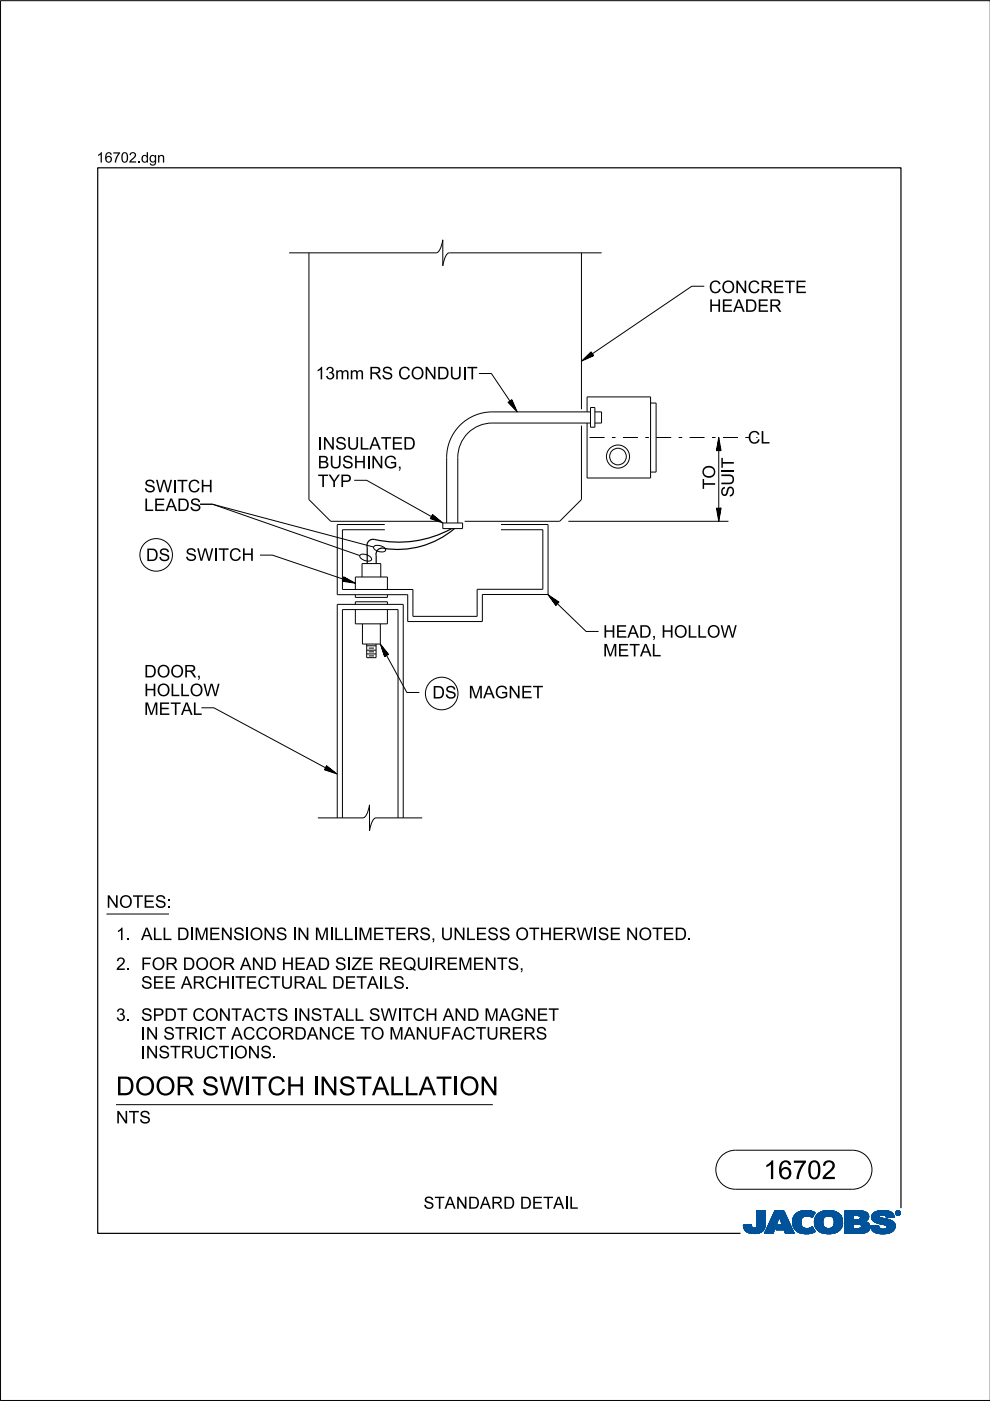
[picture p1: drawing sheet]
<svg xmlns="http://www.w3.org/2000/svg" width="210mm" height="297mm" viewBox="0 0 210 297" stroke-linecap="round" stroke-linejoin="round" font-family="sans-serif">
<defs><g id="words">
<g font-size="4">
<text x="24.6" y="232.2">DOOR SW I</text>
<text x="53.3" y="232.2">TCH</text>
<text x="66.2" y="232.2">I</text>
<text x="71.8" y="232.2">STALLATI</text>
<text x="97.4" y="232.2">ON</text>
<text x="161.9" y="250">16702</text>
</g>
<g font-size="2.6">
<text x="150.3" y="62.1">CON</text>
<text x="158.5" y="62.1">CRETE</text>
<text x="150.3" y="66.1">H</text>
<text x="153" y="66.1">EADER</text>
<text x="66.9" y="80.4">13mm RS CON</text>
<text x="92.6" y="80.4">DUI</text>
<text x="99" y="80.4">T</text>
<text x="67.4" y="95.3">I</text>
<text x="71.1" y="95.3">SULATED</text>
<text x="158.6" y="94">CL</text>
<text x="67.4" y="99.3">BUSH</text>
<text x="77.7" y="99.3">I</text>
<text x="81.4" y="99.3">G,</text>
<text x="30.6" y="104.4">SW I</text>
<text x="37.6" y="104.4">TCH</text>
<text x="67.4" y="103.3">TYP</text>
<text x="151.6" y="103.7" transform="rotate(-90 151.6 103.7)">TO</text>
<text x="155.6" y="105.4" transform="rotate(-90 155.6 105.4)">SUIT</text>
<text x="30.6" y="108.3">LEADS</text>
<text x="31" y="118.9">DS</text>
<text x="39.3" y="118.9">SW I</text>
<text x="46.3" y="118.9">TCH</text>
<text x="127.9" y="135.2">H</text>
<text x="130.5" y="135.2">EAD,H</text>
<text x="142.9" y="135.2">OLLOW</text>
<text x="30.6" y="143.6">DOOR,</text>
<text x="127.9" y="139.2">M</text>
<text x="131" y="139.2">ETAL</text>
<text x="30.6" y="147.6">H</text>
<text x="33.2" y="147.6">OLLOW</text>
<text x="91.7" y="148.1">DS</text>
<text x="99.4" y="148.1">M</text>
<text x="102.4" y="148.1">AGN</text>
<text x="110.5" y="148.1">ET</text>
<text x="30.6" y="151.6">M</text>
<text x="33.6" y="151.6">ETAL</text>
<text x="22.6" y="192.5">N</text>
<text x="25.2" y="192.5">OTES:</text>
<text x="24.6" y="199.3">1. ALLDI</text>
<text x="41.2" y="199.3">M</text>
<text x="44.3" y="199.3">EN</text>
<text x="49.4" y="199.3">SI</text>
<text x="52.9" y="199.3">ON</text>
<text x="63" y="199.3">N</text>
<text x="66.7" y="199.3">M</text>
<text x="70.8" y="199.3">L</text>
<text x="76" y="199.3">M</text>
<text x="79" y="199.3">ETERS,UN</text>
<text x="98.8" y="199.3">LESS OTH</text>
<text x="117.1" y="199.3">ERW I</text>
<text x="126.7" y="199.3">SE N</text>
<text x="135.4" y="199.3">OTED.</text>
<text x="24.6" y="205.7">2. FOR DOOR AN</text>
<text x="29.9" y="209.6">SEE ARCH</text>
<text x="48.8" y="209.6">I</text>
<text x="49.9" y="209.6">TECTURALDETAIS.</text>
<text x="56" y="205.7">D H</text>
<text x="62.4" y="205.7">EAD SI</text>
<text x="74.5" y="205.7">ZE REQUI</text>
<text x="81.3" y="209.6">L</text>
<text x="92" y="205.7">REM</text>
<text x="100.2" y="205.7">EN</text>
<text x="105.4" y="205.7">TS,</text>
<text x="24.6" y="216.4">3. SPDT CON</text>
<text x="29.9" y="220.4">I</text>
<text x="34.6" y="220.4">STRI</text>
<text x="43.1" y="220.4">CT ACCORDAN</text>
<text x="49" y="216.4">TACTS I</text>
<text x="63.2" y="216.4">N</text>
<text x="65.9" y="216.4">STALLSW I</text>
<text x="70.2" y="220.4">CE TO M</text>
<text x="85.2" y="216.4">TCH</text>
<text x="85.6" y="220.4">AN</text>
<text x="90.8" y="220.4">UFACTURERS</text>
<text x="93.8" y="216.4">AN</text>
<text x="99" y="216.4">D M</text>
<text x="105.8" y="216.4">AGN</text>
<text x="113.8" y="216.4">ET</text>
<text x="29.9" y="224.4">I</text>
<text x="33.6" y="224.4">STRUCTI</text>
<text x="49.6" y="224.4">ON</text>
<text x="55.2" y="224.4">S.</text>
<text x="24.6" y="238.2">N</text>
<text x="27.3" y="238.2">TS</text>
<text x="89.8" y="256.3">STAN</text>
<text x="99.2" y="256.3">DARD DETAI</text>
<text x="120.6" y="256.3">L</text>
</g>
<g font-size="2.2">
<text x="20.5" y="34.5">16702.</text>
<text x="29.9" y="34.5">dgn</text>
</g>
</g></defs>
<g fill="none" stroke="#00539a" stroke-width=".21">
<path d="M157.6 259.8h1.7M157.6 259.9h1.7M157.6 259.9l1.7 .1M157.6 260h1.8M158.1 259.7h1.2M159.3 259.7h-1.7l.1 .7M159.3 259.7h-.9M159.3 259.7l.1 .3M159.4 260l.1 .3M160.4 260l-.2 .3h2M160.5 259.6h1.8M160.5 259.6l-.1 .4"/>
<path d="M160.5 259.7h1.8M160.5 256.7v2.9M160.5 256.9h1.8M160.5 257.5h1.8M160.5 256.7h1.8v2.7M160.5 256.8h1.8M160.5 256.8l1.8 .1M160.5 256.9l1.8 .1M160.5 257h1.8M160.5 257.1h1.8M160.5 257.2h1.8M160.5 257.2l1.8 .1"/>
<path d="M160.5 257.3h1.8M160.5 257.4h1.8M160.5 257.4l1.8 .1M160.5 257.6h1.8M160.5 257.6l1.8 .1M160.5 257.7h1.8M160.5 257.8h1.8M160.5 257.9h1.8M160.5 258h1.8M160.5 258.1h1.8M160.5 258.1l1.8 .1M160.5 258.2h1.8"/>
<path d="M160.5 258.3h1.8M160.5 258.3l1.8 .1M160.5 258.4h1.8M160.5 258.5h1.8M160.5 258.5l1.8 .1M160.5 258.6h1.8M160.5 258.6l1.8 .1M160.5 258.7h1.8M160.5 258.8h1.8M160.5 258.9h1.8M160.5 259h1.8M160.5 259.1h1.8"/>
<path d="M160.5 259.2h1.8M160.5 259.3h1.8M160.5 259.8h1.8M162.2 260h-1.8M162.2 259.9v.3M162.2 259.9h-1.8M162.2 259.8h-1.7M162.3 259.4l-.1 .5M162.3 259.4v-2.7h-1.8v2.9M162.3 259.5h-1.8M162.3 259.6h-1.8M162.3 256.7l-1.8 .1"/>
<path d="M162.3 259.4h-1.8M163.7 258.1h3.1M163.7 258h3.1M163.7 257.9h3M163.8 257.8h2.9M163.8 257.7h2.9M163.8 257.7h2.8M163.9 257.6h2.7M163.9 257.5h2.7M164 257.4h2.5M164 257.3h2.5M164.1 257.2h2.3"/>
<path d="M164.1 257.1h2.3M164.1 257h2.3M164.2 257h2.1M164.2 256.9h2.1M164.2 256.8h2.1M164.3 256.7h1.9l2.2 4.8h-1.9l-.3-.8h-1.7l.4-1h1l-.7-1.7-1.3 3.5h-1.8zM164.5 260h-1.7M164.5 259.9l-1.7 .1M164.5 259.9h-1.7M164.5 259.8l-1.7 .1M164.6 259.8h-1.7M164.6 259.7l-1.7 .1"/>
<path d="M164.6 259.7h-1.7M164.6 259.6h-1.7M164.6 259.5l-1.6 .1M164.7 259.5h-1.7M164.7 259.4l-1.7 .1M164.7 259.4h-1.7M164.7 259.3l-1.6 .1M164.7 259.3h-1.6M164.8 259.2l-1.7 .1M164.8 259.2h-1.7M164.8 259.1l-1.6 .1M164.8 260h2.9"/>
<path d="M164.8 259.1h-1.6M164.8 259.9h2.9M164.8 259l-1.6 .1M164.9 259.9h2.7M164.9 259h-1.7M164.9 259.8h2.7M164.9 258.9h-1.6M164.9 258.8h-1.6M164.9 259.7h2.7M164.9 259.7l-.4 1 3.6 .1M165 258.7h-1.6M165 258.6l-1.6 .1"/>
<path d="M165 258.6h-1.6M165 258.5l-1.6 .1M165 258.5h-1.6M165.1 258.4l-1.6 .1M165.1 258.4h-1.6M165.1 258.3l-1.6 .1M165.1 258.3h-1.6M165.1 258.2l-1.5 .1M165.1 258.2h-1.5M165.2 258.1l-1.6 .1M165.2 258.1h-1.6M165.2 258l.7 1.7h-1"/>
<path d="M165.2 258l.7 1.7M165.3 258.1h1.5M165.3 258.1l1.6 .1M165.3 258.2h1.6M165.3 258.2l1.6 .1M165.3 258.3h1.6M165.4 258.3l1.6 .1M165.4 258.4h1.6M165.4 258.4l1.6 .1M165.4 258.5h1.6M165.4 258.5l1.7 .1M165.4 258.6h1.7"/>
<path d="M165.5 258.6l1.6 .1M165.5 258.7h1.6M165.5 258.8h1.7M165.5 258.9h1.7M165.6 258.9h1.6M165.6 259h1.7M165.6 259l1.7 .1M165.6 259.1h1.7M165.6 259.1l1.7 .1M165.7 259.2h1.7M165.7 259.2l1.7 .1M165.7 259.3h1.7"/>
<path d="M165.7 259.3l1.7 .1M165.7 259.4h1.7M165.8 259.4l1.7 .1M165.8 259.5h1.7M165.8 259.5l1.7 .1M165.8 259.6h1.7M166.2 256.7l2.2 4.8M166.2 256.8l-1.9-.1-2.2 4.8h1.8l1.3-3.5M168 258.9l.4 1.5M168 258.9h1.8M168 259h1.8M168 259.1h1.8"/>
<path d="M168 259.2h1.8M168 259.2l1.8 .1M168 259.3h1.8M168 259.3l1.8 .1M168.1 259.4h1.8M168.1 259.5h1.7M168.1 259.4l1.7 .1M168.1 259.5l1.8 .1M168.1 259.6h1.8M168.1 259.7h1.8M168.1 259.7l1.8 .1M168.1 259.8h1.8"/>
<path d="M168.1 259.8l1.8 .1M168.2 260h1.8M168.2 259.9h1.8M168.3 258l-.3 .9M168.9 257.3l-.6 .7M169.1 257.1h3.6M169.2 257h3.4M169.4 256.9h3.1M169.5 256.9h2.9M169.8 256.8h2.4M169.8 259.1a1.33 1.33 0 0 0 .8 1.4 1.33 1.33 0 0 0 1.5-.3l.2-.1M169.8 259.1h-1.8"/>
<path d="M169.8 259l-1.8 .1M169.9 258.8l-1.9 .1M169.9 258.8h-1.9M169.9 258.7h-1.9M169.9 258.6h-1.8M169.9 258.6l-1.9 .1M169.9 258.5l-1.8 .1M169.9 258.5h-1.8M169.9 258.4l-1.8 .1M170 258.4h-1.9M170 258.4l-.2 .7M170 258.3l-1.8 .1"/>
<path d="M170 258.3h-1.8M170 258.2l-1.8 .1M170.1 258.2h-1.9M170.1 258.1l-.1 .3M170.1 258.1l-1.9 .1M170.2 258.1h-2M170.3 258h-2.1M170.3 256.7l-1.4 .5M170.3 256.7h1.5M170.3 256.7a4 4 0 0 1 2.5 .4M170.4 258h-2.1M170.4 257.9h-2.1"/>
<path d="M170.6 257.8l-2.3 .1M170.6 257.9l-.5 .2M170.8 257.8h-2.5M171.4 257.8h1M171.5 256.7l-1.7 .1M171.5 256.7l.6 .1M171.7 257.8h.7M171.8 257.9h.6M171.9 258h.4M172.1 258.1h.2M172.2 258.1h.1M172.3 258h-.3"/>
<path d="M172.4 257.7l-4 .1M172.5 257.7h-4.1M172.5 257.6l-4 .1M172.5 257.6h-4M172.6 257h-3.3M172.6 257.5l-4.1 .1M172.6 257.5h-4M172.6 257.4l-4 .1M172.7 257.4h-4M172.7 259h1.8M172.7 259.2h1.8M172.7 259.3h1.8"/>
<path d="M172.7 259.3l1.8 .1M172.7 259.4h1.8M172.7 257.3l-3.9 .1M172.7 259.5h1.8M172.7 259.5l1.8 .1M172.7 259.6h1.8M172.7 259.7h1.8M172.7 258.6h1.8M172.7 257.3h-3.9M172.8 259.8h1.8M172.8 257.2l-3.9 .1M172.8 259.9h1.8"/>
<path d="M172.8 259.9l.3 .6M172.8 259.8l1.8 .1M172.8 259.9l1.8 .1M172.8 257.2h-3.9M172.8 260h1.8M172.8 257.1l-.6 1.1a1.75 1.75 0 0 0-1.6-.3M172.9 257.1l-3.9 .1M173 257.8l-.3 1.3h1.8M173 257.8h5.3M173.1 257.7h5.2M173.1 257.7h5.1M173.1 257.6h5.1"/>
<path d="M173.2 257.6h4.9M173.2 257.5h4.8M173.4 257.4h4.6M173.4 257.4h4.5M173.5 257.3h4.4M173.6 257.2l4.2 .1M173.6 257.2h4.1M173.7 257.1l4 .1M173.8 257.1h3.8M173.9 257h3.5M174 257h3.3M174.1 256.9h3.2"/>
<path d="M174.2 256.9h2.8M174.4 256.8h2.6M174.5 259h-1.8M174.5 259.2a1.15 1.15 0 0 0 1.3 1.3M174.5 259.2l-1.8-.1 .1 .8M174.5 258.9l-1.8 .1M174.5 258.9h-1.8M174.5 258.8l-1.8 .1M174.5 258.7l-1.8 .1M174.5 258.7h-1.8M174.5 258.6l-1.8 .1M174.5 258.5l-1.8 .1"/>
<path d="M174.6 258.5h-1.9M174.6 256.8h1.9M174.6 258.4l-.1 .8M174.6 258.4h-1.8M174.6 258.4l-1.9 .1M174.6 258.3l-1.8 .1M174.6 258.3h-1.8M174.7 258.2h-1.9M174.7 258.1l-.1 .3M174.8 258.1l-2 .1M174.8 258.1h-1.9M174.9 256.7a3.2 3.2 0 0 1 3.6 1.4l.1 .8-.1 1.1"/>
<path d="M174.9 258l-1.9 .1M175 258h-2M175.1 257.9l-.4 .2M175.1 257.9h-2.1M175.2 257.9h-2.2M175.5 256.7h.7M175.7 257.8l-.6 .1M175.7 257.8l.6 .1M175.7 257.8h-2.7M176 257.8h2.4M176.2 257.9h2.2M176.3 257.9l.5 .5"/>
<path d="M176.4 258h2M176.4 256.7h-1.5a2.68 2.68 0 0 0-1.9 1.1M176.5 258l2 .1M176.5 258.1h2M176.6 258.1h1.9M176.6 258.2h1.9M176.7 258.2l1.8 .1M176.7 258.3h1.8M176.7 258.3l1.9 .1M176.7 259.9h1.8M176.7 258.4h1.9M176.8 258.4l.1 .5"/>
<path d="M176.8 258.4l1.8 .1M176.8 258.5h1.8M176.8 258.6h1.8M176.9 258.8h1.7M176.9 258.8l1.8 .1M176.9 258.7h1.7M176.9 259.4h1.8M176.9 259.2l1.8 .1M176.9 259.1h1.8M176.9 259.2h1.8M176.9 258.9v.3M176.9 259.2a1.11 1.11 0 0 1-1.1 1.3"/>
<path d="M176.9 259h1.8M176.9 258.9h1.8M176.9 259.3h1.8M176.9 259.3l1.8 .1M178 257.4l-4.7 .1M178.4 257.9h-2.1l.5 .5M178.5 259.7l-1.7 .1M178.5 259.8l-1.8 .1M178.5 259.8h-1.7M178.5 260l-.2 .5M178.5 259.9l-1.8 .1M178.5 260h-1.8"/>
<path d="M178.6 259.7h-1.8M178.6 258.5l-1.8 .1M178.6 259.6h-1.8M178.6 259.5l-1.8 .1M178.6 259.5h-1.8M178.7 259.4h-1.8M179.1 259.7h1.8M179.1 259.5h5.2M179.1 256.9h4.4M179.1 257.5h5M179.1 256.8h4M179.1 256.8h3.4"/>
<path d="M179.1 257h4.5M179.1 257.1h4.7M179.1 257.1l4.7 .1M179.1 257.2h4.8M179.1 257.2l4.8 .1M179.1 257.3h4.8M179.1 257.3l4.9 .1M179.1 257.4h4.9M179.1 257.4l5 .1M179.1 257.6h5M179.1 257.6l5 .1M179.1 257.7h5"/>
<path d="M179.1 257.7l1.8 .1M179.1 257.8h1.8M179.1 257.9h1.8M179.1 258h1.8M179.1 258.1h1.8M179.1 258.2h1.8M179.1 258.3h1.8M179.1 258.4h1.8M179.1 258.5h1.8M179.1 258.5l1.8 .1M179.1 258.6h4.8M179.1 258.7h4.7"/>
<path d="M179.1 258.7h4.6M179.1 258.8h4.5M179.1 258.9h4.5M179.1 258.9h4.3M179.1 259h4.4M179.1 259l4.5 .1M179.1 259.1h4.6M179.1 259.1l4.7 .1M179.1 259.2h4.8M179.1 259.2l4.9 .1M179.1 259.3h5M179.1 259.3l5.1 .1"/>
<path d="M179.1 259.4h5.1M179.1 259.4l5.1 .1M179.1 259.5l1.8 .1M179.1 259.6h1.8M179.1 259.8h1.8M179.1 259.9h1.8M179.1 260h1.8M180.9 257.7v.9M181.8 259.5h-.9v1v-1M181.8 259.5h.2M181.8 259.5l.8 .3M182.1 257.7l2.1 .1"/>
<path d="M182.2 257.8h2M182.2 259.5l2.1 .1M182.3 258.5h1.7M182.3 258.5l-1.4 .1M182.3 257.9h1.9M182.4 257.9h1.8M182.4 257.9v.1M182.4 257.9l-.4-.2h-1.1v.9M182.4 258h1.8M182.4 258v.3M182.4 258.3l-.1 .2M182.4 259.6h1.9"/>
<path d="M182.4 258.1h1.8M182.4 258.1l1.8 .1M182.4 258.2h1.8M182.5 259.7h1.9M182.5 256.9l1.1 .1M182.5 259.7l1.9 .1M182.6 259.8h1.8M182.6 259.8v.4l-.2 .2M182.7 259.9h1.7M182.9 256.8h-3.8v4.7M183.3 256.9l-4.2-.1v4.7M183.6 257l.4 .4"/>
<path d="M183.9 259.2l.2 .2M184 258.5l-2.1 .1M184 258.5h-1.8M184 257.4l.1 .2M184.1 258.4l-.8 .6 .6 .2M184.1 258.4h-1.8M184.1 258.3l-1.7 .1M184.1 258.3h-1.7M184.1 257.6l.1 .6M184.1 258.2l-1.7 .1M184.1 259.4l.3 .5v.6M184.2 258.2l-.1 .2"/>
<path d="M184.2 258h-1.8M184.4 259.9h-1.7M184.5 260h-1.8M184.6 259.9v.2M184.6 259.9h1.7M184.6 260h1.7M184.8 258.1h1.7M184.8 258l.2 .7M184.8 258h1.7M184.8 258.3h2.5M184.8 258.3l2.8 .1M184.8 258.1l1.8 .1"/>
<path d="M184.8 258.2h2M184.8 258.4h3M184.8 258.4l3.2 .1M184.9 258.2l2.1 .1M184.9 257.6h4.6M184.9 258.5h3.4M184.9 258.5l3.6 .1M184.9 258.6h3.7M184.9 257.5h4.5M185 257.5h4.4M185 258.6l3.7 .1M185 258.7h3.9"/>
<path d="M185 258.7l.6 .4M185 257.4h4.3M185 257.4h4.4M185.1 258.7l3.9 .1M185.1 258.8h.7M185.1 257.3h4.1M185.2 258.9h.6M185.2 258.9l4.1 .1M185.3 257.2h3.9M185.3 259h4M185.3 257.1l3.8 .1M185.4 257.1h3.7"/>
<path d="M185.4 259l4 .1M185.5 257h3.5M185.5 259.1h4M185.6 259.1l3.9 .1M185.6 259.1l.5 .2M185.7 259.2h3.9M185.7 256.9h3M185.8 259.2l3.8 .1M185.8 258.9h3.4M185.9 258.8h3.2M185.9 256.8h2.7M185.9 256.8l-.8 .5-.3 .7"/>
<path d="M185.9 256.8l.7-.1a3.3 3.3 0 0 1 2.7 .6h-4.2M186 259.3h3.6M186.1 256.8h2.3M186.1 259.4h3.6M186.1 259.3l1.5 .4 .4 .2M186.3 259.8l-.5 .1M186.3 259.8l-1.7 .1M186.3 259.8v.3M186.3 259.4h3.4M186.4 257.9h-1.6M186.4 257.9l.1 .1M186.5 257.9h-1.7"/>
<path d="M186.5 257.8h-1.7M186.5 258v.1M186.5 257.8l-.1 .1M186.5 257.7h-1.6M186.5 259.4l3.2 .1M186.5 258.1l.1 .1M186.6 257.6l-1.7 .1M186.6 258.2l.4 .1M186.7 256.7h.8M186.7 259.5h3M186.9 257.6h-2M186.9 259.5l2.9 .1"/>
<path d="M187 258.3l1.7 .4 .9 .6M187.2 259.6h2.6M187.3 257.6h2.2M187.4 259.7h2.4M187.6 257.6l1.9 .1M187.6 259.7h2.2M187.6 257.7h2M187.7 257.7a1.07 1.07 0 0 0-1.2 .1M187.7 257.7l.1 .1M187.7 257.8h1.9M187.8 257.8h1.7M187.8 256.7h-1.3"/>
<path d="M187.8 257.8l.1 .4M187.8 257.9h1.7M187.8 257.9h1.8M187.9 258h1.7M187.9 258l1.7 .1M187.9 258.1h1.1M187.9 258.1h1.7M187.9 259.9h1.9M188 259.9l.1 .2M188 260h1.8M188.1 257h-2.6M188.2 257h.6"/>
<path d="M188.7 256.9h-2.9M189.3 257.3l.3 .8-1.7 .1M189.6 259.3l.2 .4v.6M189.8 259.9l-1.8 .1M189.8 259.8h-2.1M189.8 259.8h-1.9M189.9 257.2v.1M189.9 257.1h.1M189.9 257.2h.1M189.9 257.3h.1M189.9 257.3l.2 .3M190 257.4h.1"/>
<path d="M190 257.4l.1 .1M190 257.5h.2M190 257.2v.1M190 257.2l.2 .3M190 257.3l.2 .2M190 257.1h-.1M190 257h-.1M190.1 257h-.2M190.1 257.5l.2 .1M190.1 256.9h-.1M190.1 257.6h.6M190.2 256.8l-.1 .1"/>
<path d="M190.2 257.5l.2 .1M190.2 257.5l-.1 .1M190.2 257.6h.4M190.2 256.9h.4M190.2 256.9h.4l-.1 .3 .2 .3-.3-.3-.2 .3zM190.2 256.9v.6l.1-.3 .3 .3M190.2 257h.4M190.2 257.1h.1M190.2 257.1h.5M190.2 257.2h.5M190.2 257.2l.3 .1M190.2 257.3h.1"/>
<path d="M190.2 257.4h.1M190.2 257.4l.1 .1M190.2 256.8h-.1M190.3 257h.2v.1l-.2 .1zM190.3 257v.2M190.3 257h-.1M190.4 257.2l.2 .3M190.4 257.6h.1M190.4 256.8h-.2l-.2 .4M190.4 256.7a.5 .5 0 0 1 .5 .5 .5 .5 0 0 1-.5 .5M190.4 256.8l.4 .2v.2M190.4 256.7a.5 .5 0 0 0-.5 .5 .5 .5 0 0 0 .5 .5l-.3-.1"/>
<path d="M190.4 256.8l.3 .1 .1 .3M190.4 256.7l-.4 .2-.1 .3M190.4 256.7v.1M190.4 257.6v.1M190.4 256.7l.3 .1 .2 .4M190.4 257h-.1l.1 .2M190.4 257l.2 .1-.2 .1M190.4 257h.1M190.5 257.3h.1M190.5 257.3l.1 .1M190.5 257.2l.2 .3M190.5 257.4h.1"/>
<path d="M190.5 257.1h.2M190.5 257.4l.2 .1M190.5 257l-.1 .2M190.5 256.7h-.3M190.6 257.5h.2M190.6 256.8h.1M190.6 257.1l-.1 .1M190.7 257.1h-.1M190.7 257.1l-.2 .1M190.7 257.1l-.5-.2v.6l.1-.3M190.7 257h-.1M190.7 256.8l.1 .1"/>
<path d="M190.7 256.8h-.6M190.7 256.9h.2M190.8 257h.1M190.8 257.6h-.2M190.8 257.2v.2l-.4 .2M190.8 257.2l-.1 .3-.3 .1M190.8 257.1h.1M190.8 257.2h.1M190.9 257.4l-.2 .1M190.9 257.4h-.1M190.9 257.3l-.1 .1M190.9 257.3h-.1"/>
<path d="M190.9 257.2h.1M190.9 257.2l-.1 .3-.4 .2M190.9 257.1h-.1M157.7 260.1h1.7M157.7 260l1.7 .1M157.7 260.2h1.8M157.7 260.2l1.8 .1M157.7 260.3h1.8M157.7 260.3l1.9 .1M157.7 260.4h4.4M157.7 260.4l.4 .5M157.7 260.4l4.4 .1"/>
<path d="M157.8 260.5h4.3M157.8 260.6h4.3M157.8 260.7h4.2M157.9 260.7h4.1M157.9 260.8h4M158 260.8h3.9M158 260.9h3.9M158.1 260.9h3.3M158.1 261h3.6M158.2 261h3.5M158.3 261.1h3.2M158.4 261.2h3.1"/>
<path d="M158.5 261.2h2.9M158.6 261.3h2.7M158.7 261.4h2.4M158.8 261.4h2.1M159.1 261.5h1.6M159.5 260.3l.3 .1 .4-.1M159.7 261.5h.7M160.9 261.4h.1M161.5 260.9h.2M161.6 261.1h-3.3M162.1 260.3l-2 .1M162.2 260.2l-1.9 .1"/>
<path d="M162.2 260.2a2.25 2.25 0 0 1-2.8 1.3l-.9-.2-.4-.4M162.2 260.2h-1.9M162.2 260.1l-1.8 .1M162.2 260.1h-1.8M162.2 260l-1.8 .1M164 261.4h-1.9M164 261.3l-1.9 .1M164 261.3h-1.8M164 261.2l-1.8 .1M164 261.2h-1.8M164.1 261.1l-1.9 .1M164.1 261.1h-1.8"/>
<path d="M164.1 261l-1.8 .1M164.1 261h-1.8M164.1 260.9l-1.8 .1M164.2 260.9h-1.8M164.2 260.8l-1.8 .1M164.2 260.8h-1.8M164.2 260.7l-1.8 .1M164.2 260.7h-1.7M164.2 260.6l-1.7 .1M164.3 260.6h-1.8M164.3 260.5h-1.8M164.3 260.4l-1.7 .1"/>
<path d="M164.3 260.4h-1.7M164.3 260.3l-1.7 .1M164.4 260.3h-1.8M164.4 260.2l-1.7 .1M164.4 260.2h-1.7M164.4 260.1l-1.7 .1M164.4 260.1h-1.7M164.5 260l-1.8 .1M164.5 260.7h3.5M164.6 260.7h3.4M164.6 260.6h3.4M164.6 260.5h3.4"/>
<path d="M164.6 260.5h3.3M164.6 260.4h3.3M164.7 260.4h3.2M164.7 260.3h3.2M164.7 260.3h3.1M164.7 260.2h3.1M164.8 260.1h3M164.8 260.1h2.9M166.3 260.8h1.8M166.3 260.8l1.8 .1M166.3 260.9h1.8M166.3 260.9l1.8 .1"/>
<path d="M166.3 261h1.9M166.3 261l1.9 .1M166.4 261.1h1.8M166.4 261.1l1.8 .1M166.4 261.2h1.9M166.4 261.2l1.9 .1M166.4 261.3h1.9M166.5 261.3l1.8 .1M166.5 261.4h1.9M166.5 261.5h1.9M166.5 261.5l-.3-.8 .3 .8h1.9M168.2 260l1.9 .1"/>
<path d="M168.2 260.1h1.9M168.2 260.1l1.9 .1M168.2 260.2h2M168.3 260.2l2 .1M168.3 260.3h2.1M168.3 260.3l2.2 .1M168.3 260.4h2.5M168.4 260.4l.6 .7M168.4 260.4l4.1 .1M168.5 260.5h4M168.5 260.6h4M168.6 260.7h4"/>
<path d="M168.6 260.7l4 .1M168.7 260.8h3.9M168.7 260.8l4 .1M168.8 260.9h3.9M168.9 260.9l3.8 .1M168.9 261h3.9M169 261l3.8 .1M169 261.1h3.9M169 261.1a4.2 4.2 0 0 0 3.8 0M169.1 261.1h3.8M169.2 261.2h3.5M169.3 261.3h3.2"/>
<path d="M169.5 261.4h2.8M169.6 261.4h2.6M170 261.5h2M170.6 261.6h.4M171.5 260.4h.9M171.6 260.4h.8M171.8 261.5h-1.5M171.8 260.3h.6M172 260.3h.3M172 260.2h.3M172.1 260.2h.2M172.2 260.1h.1"/>
<path d="M172.3 260.1l.6 1M172.6 261.2l-3.3 .1M172.8 260.1h1.9M172.9 260.1l1.9 .1M172.9 260.2h1.9M172.9 260.2l2 .1M172.9 260.3h2.2M173 260.3l2.1 .1M173 260.4h2.4M173 260.4h5.3M173.1 260.5h5.2M173.1 260.5l.7 .6 .8 .4"/>
<path d="M173.1 260.6h5.2M173.2 260.6h5M173.3 260.7h4.9M173.3 260.7h4.8M173.3 260.8h4.7M173.4 260.9h4.5M173.5 260.9h4.4M173.5 261h4.3M173.6 261h4.2M173.7 261.1h4M173.8 261.1h3.8M173.8 261.2h3.7"/>
<path d="M174 261.2h3.4M174.2 261.4h2.9M174.3 261.4h2.7M175.1 261.5h1.4M175.3 261.6h.4M176.6 260.2h1.9M177 261.4l-1 .2-1.4-.1h2.2M177.3 261.3h-3.3M178.1 260.8h-4.8M178.3 260.5l-.6 .6-.7 .3M178.3 260.4h-2.2M178.4 260.3l-2.2 .1"/>
<path d="M178.4 260.3h-2l-.6 .2M178.5 260.2l-2.1 .1M178.5 260.2h-2M178.5 260.1h-1.9M178.5 260l-1.9 .1M179.1 261.5h3.4M179.1 260.1h1.8M179.1 260.1l1.8 .1M179.1 260.2h1.8M179.1 260.2l1.8 .1M179.1 260.3h1.8M179.1 260.4h1.8"/>
<path d="M182.3 260.4h2.1M182.4 260.4h2M182.4 260.4l-.6 .1M183.1 261.4l-4 .1M183.4 261.3l-4.3 .1M183.5 261.3h-4.4M183.7 261.3h-.1M183.7 261.2l-4.6 .1M183.8 261.2h-4.7M183.9 261.1l-4.8 .1M184 261.1h-4.9M184 261l-4.9 .1"/>
<path d="M184.1 261l-.8 .4-1.1 .1M184.1 261h-5M184.1 260.9l-5 .1M184.2 260.9h-5.1M184.2 260.8l-5.1 .1M184.3 260.8h-5.2M184.3 260.7l-5.2 .1M184.3 260.7h-5.2M184.4 260.6l-5.3 .1M184.4 260.6h-5.3M184.4 260.5h-5.3M184.4 260.5l-.3 .5"/>
<path d="M184.4 260.4l-5.3 .1M184.5 260l-1.8 .1M184.5 260.2l-2 .1M184.5 260.3h-2M184.5 260.1h-1.9M184.5 260.2h-1.9M184.6 260l1.7 .1M184.6 260.1l.1 .3M184.6 260.1h1.8M184.6 260.2h1.8M184.6 260.1l1.8 .1M184.6 260.2l1.8 .1"/>
<path d="M184.7 260.3h1.8M184.7 260.3l1.8 .1M184.7 260.4a2.52 2.52 0 0 0 2.7 1.2M184.7 260.4h1.9M184.7 260.5h2M184.7 260.5h2.1M184.8 260.6h2.1M184.8 260.6h4.8M184.8 260.7h4.7M184.9 260.8h4.6M184.9 260.8h4.5M185 260.9h4.4"/>
<path d="M185.1 260.9h4.3M185.1 261h4.3M185.2 261.1h4M185.2 261.1h3.9M185.3 261.2h3.7M185.4 261.2h3.5M185.5 261.3h3.4M185.7 261.3h3.1M185.8 261.4h2.7M185.9 261.5h2.4M186.3 260.1a1.08 1.08 0 0 0 1.4 .5M186.4 261.5h1.6"/>
<path d="M186.6 261.6h.9M188 260.4h1.8M188 260.4l-.3 .2M188.1 260.3h1.7M188.1 260.1l-.1 .3M188.1 260.2h1.7M188.3 261.5l-.9 .1M188.9 261.3l-.6 .2M189.3 261.1h-4.1M189.4 260.9l-.5 .4M189.6 260.7h-4.8M189.7 260.6h-2"/>
<path d="M189.7 260.5h-1.9M189.7 260.5h-1.8M189.7 260.4h-1.7M189.7 260.3h-1.6M189.8 260.2h-1.7M189.8 260.3l-.4 .6M189.8 260.1h-1.7M189.8 260h-1.7"/>
<circle cx="190.4" cy="257.2" r=".51"/>
<circle cx="190.4" cy="257.2" r=".42"/>
</g>
<g fill="none" stroke="#000" stroke-width=".21">
<path d="M210 .1h-209.9v296.8h209.9M61.3 53.6h31.2a2.75 2.75 0 0 0 1.3-2.3l.1-.5v5.6a4.2 4.2 0 0 1 1.2-2.8h32.5M65.5 53.6v52.3l4.6 4.6h23.4M123.3 53.6v33.2M101.5 79.2h2.7l4.3 6.4-.2-.2 .1-.1 .4 .7-.6-.6 .3-.3 .6 1.3-1-1.1 .4-.4 .8 1.9-1.4-1.5 .6-.5 1.2 2.5-2-2 .8-.5M149.3 60.7h-2.6l-21.7 14.7 .2-.2 .2 .1-.8 .3 .7-.6 .2 .4-1.3 .5 1.1-1 .4 .5-1.9 .8 1.5-1.4 .6 .6-2.6 1.2 2-2 .6 .8M123.3 90.2v15.7l-4.6 4.6h-20.2M124.5 87.3v-3.1h13.4v17.1h-13.4v-11.6M125.2 87.3h-20.8a9.7 9.7 0 0 0-9.7 9.7v13.9M125.2 89.7h-20.8a7.3 7.3 0 0 0-7.3 7.3v13.9M125.2 86.4h.9v4.2h-.9zM126.1 87.3h1.4v2.4h-1.4"/>
<path d="M138 85.5h1.1v14.6h-1.1M151.9 95.5h1l-.5-2.7-.5 2.7h.8l-.3-2.1-.4 2.1 .6-.2-.2-1.4-.3 1.4h.4l-.1-.9-.1 .8 .2-.1-.1-.3v.7M152.4 92.8v17.7M55.1 117.7h2.7l15.6 5.3h-.3v-.2l.7 .3-.8-.1 .1-.4 1.2 .7-1.4-.3v-.6l1.9 1-2.1-.3 .2-.8 2.4 1.4-2.7-.5 .3-.9M75.1 101.8h2.6l14.4 8.1-.3-.1v-.2l.7 .5-.8-.3 .1-.4 1.1 .9-1.3-.5 .1-.6 1.7 1.4-2-.7 .3-.8 2.2 1.8-2.7-.9 .5-.9M76.4 117.7a1.81 1.81 0 0 1 2.4 1 1.69 1.69 0 0 1-2.5-.9zM79.2 116l-34.1-9.1h-2.7h2.7l31.2 10.9M79.3 115.8a1.81 1.81 0 0 1 2.5 .9 1.69 1.69 0 0 1-2.6-.7zM81.6 112.3h-9v12.7h14.9v5.7h13.7v-5.8h13.9v-12.6h-8.9M81.6 111.2h-10.1v14.9h14.9M93.9 110.9h4.2v1.2h-4.2zM106.2 111.2h10v14.9"/>
<path d="M120.5 110.5h33.9M152.4 107.7v.8l-.1-.3 .2-.1-.1 .8-.2-.9h.5l-.3 1.4-.2-1.4 .6-.2-.4 2.1-.4-2.1 .9-.1-.5 2.8-.5-2.8h1M75.3 125v-2.7h6.8v2.7M75.3 126.1v.6h6.8v-.6M75.3 128.1v-.5h6.8v.5M75.3 129.2v3.1h6.8v-3.1M76.8 122.3v-2.8h3.9v2.8M76.8 132.3v4.2h3.8v-4.2M77.7 136.5v2.9h2v-2.9M77.7 137.9h2M77.7 138.6h2M77.7 136.9h2"/>
<path d="M78.2 137.4h1.1M78.2 138.2h1.1M78.2 139.1h1.1M81.5 139.2l.9-.5-1.8-2.1 .9 2.6 .7-.5-1.3-1.6 .7 2 .5-.4-.9-1.2 .4 1.4 .4-.3-.6-.6 .3 .7 .1-.1-.2-.2 4.7 8.4h2.6M86.4 126v5.8h15.8l.1-5.8h13.9M117.8 128.4l.7-.7-2.3-1.6 1.6 2.3 .6-.7-1.8-1.2 1.2 1.7 .4-.5-1.2-.8 .8 1.1 .3-.3-.7-.5 .4 .7 .1-.2-.2-.2 6.6 6.4h2.6M42.7 150.1h2.6l24.3 13-.3-.1 .1-.2 .6 .5-.8-.2 .2-.4 1.1 .8-1.4-.4 .2-.6 1.6 1.3-2-.7 .3-.7 2.2 1.7-2.6-.9 .4-.8M67.4 173.4h9.6a2.75 2.75 0 0 0 1.3-2.3v-.5v5.6M71.5 173.4v-45.3h14v45.3M72.6 173.4v-44.2h11.8v44.2M89.5 173.4h-9.8a2.75 2.75 0 0 0-1.3 2.3l-.1 .5M22.6 193.8h13.2"/>
<path d="M24.6 234.2h79.9M153 245.1l1.3-.9 1.6-.3h24.8a4.1 4.1 0 0 1 4.2 4.1 4.1 4.1 0 0 1-4.2 4.1h-24.8a4.1 4.1 0 0 1-3.8-2.5 4.1 4.1 0 0 1 .9-4.5z"/>
<circle cx="131" cy="96.8" r="1.76"/>
<circle cx="131" cy="96.8" r="2.45"/>
<circle cx="33.1" cy="117.6" r="3.5"/>
<circle cx="93.7" cy="147" r="3.5"/>
</g>
<path d="M125 92.8h35.6" fill="none" stroke="#000" stroke-width=".21" stroke-dasharray="3.2 1.6 .8 1.6" stroke-linecap="butt"/>
<path d="M79.8 117.7v1.8M95.8 112.1a23.6 23.6 0 0 1-16.7 2.2 1.3 1.3 0 0 0-1.2 1.7v3.5M96.4 112.1a18.7 18.7 0 0 1-15.5 4.1l-.5 .2-.5 .4-.2 .9M191 256.1v-220.5h-170.3v225.9h136.3" fill="none" stroke="#000" stroke-width=".25"/>
<g fill="#000">
<path d="M59 196.8a1.02 1.02 0 0 1 1.7 .6h-.4a.63 .63 0 0 0-.6-.5 .63 .63 0 0 0-.6 .6l.2 .1a1.55 1.55 0 0 1 1.5 1 1.08 1.08 0 0 1-1.1 .8 1.08 1.08 0 0 1-1.1-.9l.4-.1a.73 .73 0 0 0 .7 .7 .73 .73 0 0 0 .7-.6l-.4-.3a.98 .98 0 0 1-1.1-1.2z" fill-rule="evenodd"/>
<path d="M73.1 196.7h.4v2.3h1.3v.3h-1.7z" fill-rule="evenodd"/>
</g>
<use href="#words"/>
</svg>
